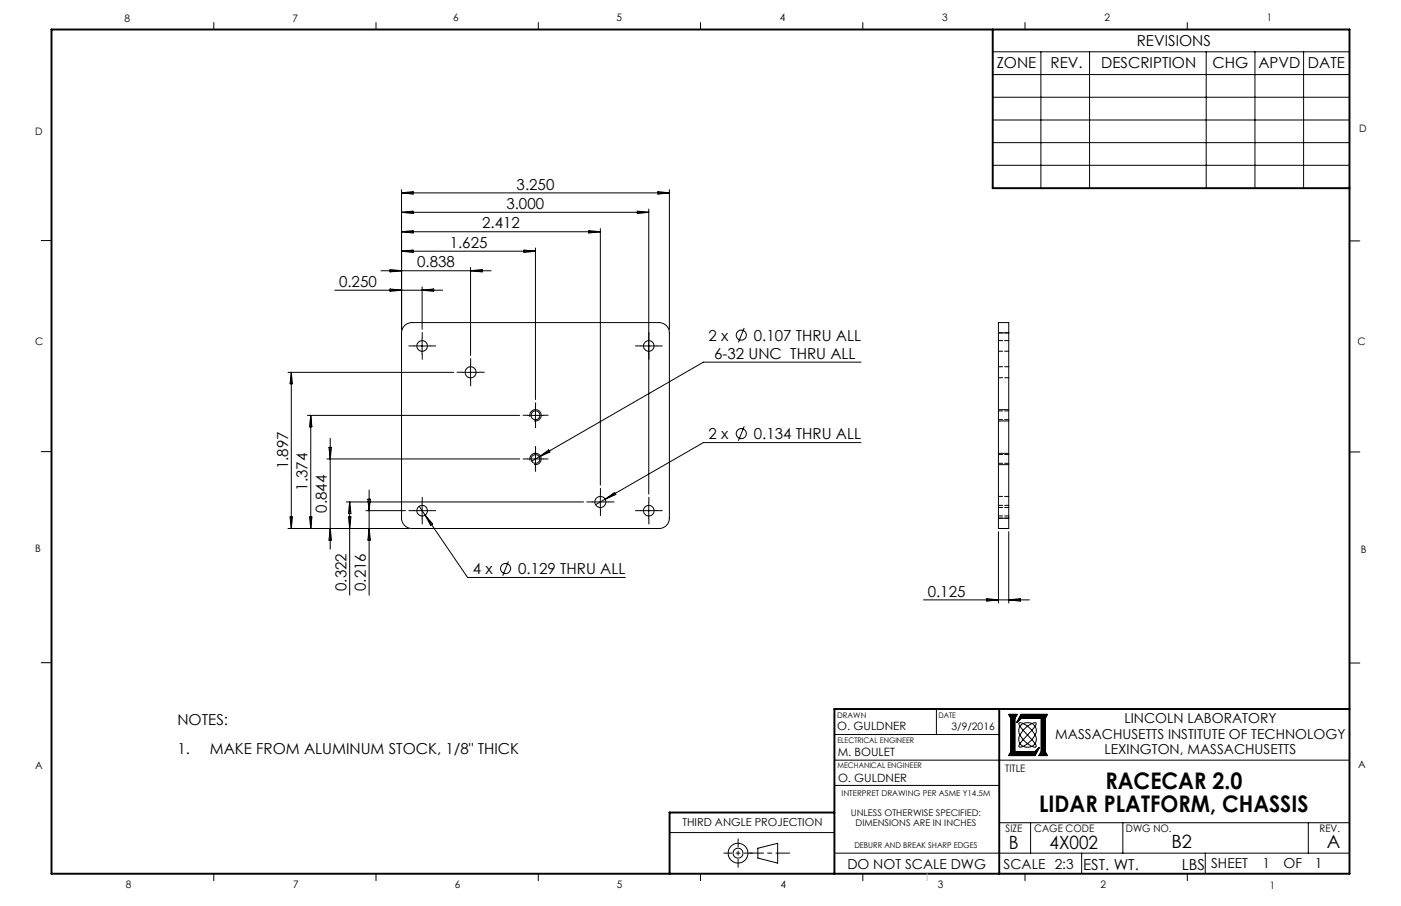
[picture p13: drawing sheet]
<svg xmlns="http://www.w3.org/2000/svg" width="432mm" height="279mm" viewBox="0 0 432 279" stroke-linecap="round" stroke-linejoin="round" font-family="sans-serif">
<defs><g id="words">
<g font-size="7.1">
<text x="340.7" y="243.5">RACECAR 2.0</text>
<text x="320.3" y="250.5">LIDAR PLATFORM, CHASSIS</text>
</g>
<g font-size="5.6">
<text x="311" y="261.9">B</text>
<text x="323.5" y="261.9">4X002</text>
<text x="361" y="261.5">B2</text>
<text x="408.9" y="261.5">A</text>
</g>
<g font-size="4.7">
<text x="350.4" y="14.1">REVISIONS</text>
<text x="307.2" y="20.9">ZONE</text>
<text x="323.8" y="20.9">REV.</text>
<text x="339.4" y="20.9">DESCRIPTION</text>
<text x="373.7" y="20.9">CHG</text>
<text x="387.8" y="20.9">APVD</text>
<text x="403.1" y="20.9">DATE</text>
<text x="159.2" y="58.4">3.250</text>
<text x="156.1" y="64.5">3.000</text>
<text x="148.6" y="70.5">2.412</text>
<text x="138.6" y="76.5">1.625</text>
<text x="128.6" y="82.5">0.838</text>
<text x="104.5" y="88.5">0.250</text>
<text x="218.4" y="105">2 x</text>
<text x="232.4" y="105">0.107 THRU ALL</text>
<text x="220.1" y="110.7">6-32 UNC THRU ALL</text>
<text x="218.4" y="135.4">2 x</text>
<text x="232.4" y="135.4">0.134 THRU ALL</text>
<text x="88.8" y="144.7" transform="rotate(-90 88.8 144.7)">1.897</text>
<text x="94.8" y="151.3" transform="rotate(-90 94.8 151.3)">1.374</text>
<text x="100.8" y="158.1" transform="rotate(-90 100.8 158.1)">0.844</text>
<text x="145.7" y="177">4 x</text>
<text x="159.7" y="177">0.129 THRU ALL</text>
<text x="106.8" y="182.2" transform="rotate(-90 106.8 182.2)">0.322</text>
<text x="112.8" y="182.2" transform="rotate(-90 112.8 182.2)">0.216</text>
<text x="285.9" y="184">0.125</text>
<text x="54.7" y="223.6">NOTES:</text>
<text x="54.7" y="232.6">1.</text>
<text x="64.7" y="232.6">MAKE FROM ALUMINUM STOCK, 1/8&quot; THICK</text>
<text x="333.8" y="268.1">EST. WT.</text>
<text x="364.2" y="268.1">LBS</text>
</g>
<g font-size="4.2">
<text x="325.3" y="227.9">MASSACHUSETTS INSTITUTE OF TECHNOLOGY</text>
<text x="346.6" y="223.1">LINCOLN LABORATORY</text>
<text x="340.4" y="232.6">LEXINGTON, MASSACHUSETTS</text>
<text x="261.2" y="267.9">DO NOT SCALE DWG</text>
<text x="309.3" y="267.9">SCALE 2:3</text>
<text x="373.3" y="267.8">SHEET</text>
<text x="389.1" y="267.8">1</text>
<text x="395.6" y="267.6">OF</text>
<text x="405.3" y="267.6">1</text>
</g>
<g font-size="3.5">
<text x="258" y="225.1">O. GULDNER</text>
<text x="258.2" y="233.2">M. BOULET</text>
<text x="258.3" y="241">O. GULDNER</text>
</g>
<text font-size="3.4" x="210.3" y="254.6">THIRD ANGLE PROJECTION</text>
<g font-size="3.2">
<text x="38.3" y="6.7">8</text>
<text x="90.2" y="6.7">7</text>
<text x="139.7" y="6.5">6</text>
<text x="190" y="6.5">5</text>
<text x="240.4" y="6.5">4</text>
<text x="290.4" y="6.5">3</text>
<text x="340.4" y="6.5">2</text>
<text x="390.4" y="6.5">1</text>
<text x="10.9" y="41.6">D</text>
<text x="418.9" y="40.7">D</text>
<text x="10.9" y="106.3">C</text>
<text x="418.4" y="106.4">C</text>
<text x="10.8" y="170.2">B</text>
<text x="419.4" y="170.6">B</text>
<text x="293.3" y="225.1">3/9/2016</text>
<text x="10.8" y="237.2">A</text>
<text x="309.8" y="238.2">TITLE</text>
<text x="418.6" y="236.8">A</text>
<text x="310" y="256.5">SIZE</text>
<text x="318.8" y="256.5">CAGE CODE</text>
<text x="347" y="256.5">DWG NO.</text>
<text x="406.7" y="256.5">REV.</text>
<text x="38.8" y="273.8">8</text>
<text x="90.4" y="273.8">7</text>
<text x="140.2" y="273.8">6</text>
<text x="190.1" y="273.9">5</text>
<text x="240.5" y="273.8">4</text>
<text x="289" y="273.9">3</text>
<text x="339.1" y="273.8">2</text>
<text x="391.4" y="274.1">1</text>
</g>
<g font-size="2.8">
<text x="262.2" y="251.8">UNLESS OTHERWISE SPECIFIED:</text>
<text x="263.7" y="254.6">DIMENSIONS ARE IN INCHES</text>
</g>
<g font-size="2.5">
<text x="259.4" y="245.4">INTERPRET DRAWING PER ASME Y14.5M</text>
<text x="263.3" y="261.5">DEBURR AND BREAK SHARP EDGES</text>
</g>
<g font-size="2.4">
<text x="258" y="221.3">DRAWN</text>
<text x="289.2" y="221.3">DATE</text>
<text x="258.1" y="229.1">ELECTRICAL ENGINEER</text>
<text x="258.1" y="237">MECHANICAL ENGINEER</text>
</g>
</g></defs>
<g fill="none" stroke="#000" stroke-width=".31">
<path d="M65.9 6.9v2.2M115.9 6.9v2.2M165.9 6.9v2.2M215.9 6.9v2.2M265.9 6.9v2.2M306 16h109.9M315.9 6.9v2.2M320.8 16v42M335.8 16v42M365.9 6.9v2.2M371.8 16v42.1M386.8 16v42.1"/>
<path d="M401.8 16v42.1M306 23h109.9M306 30h109.9M306 37h109.9M123.8 58.5v43.2M123.8 59.5l3.5-.4v.8zM123.8 59.5h82.5M202.8 59.1l3.5 .4-3.5 .4zM206.3 58.5v43.2M306 44h109.9M306 51h109.9M12.7 74.2h3.2"/>
<path d="M123.8 77.5h41.2M123.8 77.5l3.5-.4v.8zM123.8 65.5l3.5-.4v.8zM123.8 71.5l3.5-.4v.8zM123.8 71.5h61.2M123.8 65.5h76.2M161.5 77.1l3.5 .4-3.5 .4zM165 76.5v46.7M181.5 71.1l3.5 .4-3.5 .4zM185 70.5v79.1M196.4 65.1l3.6 .4-3.6 .4zM200 64.5v87.9"/>
<path d="M415.9 74.3h3.2M103.2 89.5h33.3M117.4 83.5h34M120.2 89.1l3.6 .4-3.6 .4zM120.2 83.1l3.6 .4-3.6 .4zM130.1 88.5v13.1M130.1 89.5l3.6-.4v.8zM145 82.5v27.1M145 83.5l3.6-.4v.8zM88.8 114.8h51M89.8 114.8v48.2M89.8 114.8l.3 3.6h-.7z"/>
<path d="M124.7 100.4l.8-.6 1.4-.3h76.2a3.1 3.1 0 0 1 3.2 3.2v57.1a3.1 3.1 0 0 1-3.2 3.2h-76.2a3.2 3.2 0 0 1-3.1-3.2v-57.1l.3-1.5zM127.6 106.7h5M130.1 104.2v5M142.6 114.8h4.9M145 112.3v5M197.5 106.7h5M229.4 101.1l-1.8 4.5M265.4 111.7h-48.6l-50.6 29.2M307.7 102.7v-3.2h3.2v3.2M307.7 102.7v57.1M307.7 102.7h3.2M310.9 102.7v57.1"/>
<path d="M12.7 139.3h3.2M94.8 128.1h65.4M95.8 128.1v34.9M95.8 128.1l.3 3.5h-.7zM101.4 138h.8l-.4 3.5zM101.8 135.2v34.1M162.6 128.1h4.9M163.3 128.6a1.76 1.76 0 0 1 1.6-2.3 1.76 1.76 0 0 1 1.9 1.9 1.76 1.76 0 0 1-2.2 1.6M165 125.6v5M165 139v5M229.4 131.5l-1.8 4.4M265.4 136.5h-48.6l-30.3 17.5"/>
<path d="M307.7 129.8h3.2M307.7 126.3h3.2M307.7 139.8h3.2M415.9 139.4h3.2M89.4 159.4h.7l-.3 3.6zM95.4 159.4h.7l-.3 3.6zM100.8 141.5h59.4M106.8 154.8h73M107.4 159.4h.8l-.4 3.6zM107.8 154.8v28.8M107.8 154.8l.4 3.6h-.8zM112.8 157.5h12.2"/>
<path d="M113.4 154h.8l-.4 3.5zM113.8 151.1v32.5M127.6 157.5h5M129.2 156.1l1.8 2.8M130.1 155v5M131 158.9l13.1 19.2h48.6M131 158.9l2.3 2.7-.6 .4zM162.6 141.5h4.9M163.3 142a1.76 1.76 0 0 1 1.6-2.2 1.76 1.76 0 0 1 1.9 1.8 1.76 1.76 0 0 1-2.2 1.6M166.2 140.9l-2.3 1.3M166.2 140.9l2.9-2.2 .4 .7zM182.5 154.8h5"/>
<path d="M185 152.3v5M186.5 154l-2.9 1.6M186.5 154l2.9-2.1 .4 .6zM197.5 157.5h5M200 155v5M307.7 143.3h3.2M307.7 159.8v3.2h3.2v-3.2M307.7 159.8h3.2M88.8 163h37.1M101.8 163l.4 3.5h-.8zM113.8 163l.4 3.5h-.8zM156.7 173.1l-1.8 4.5"/>
<path d="M307.7 164v22M310.9 164v22M284.6 185h32.7M304.2 184.6l3.5 .4-3.5 .4zM310.9 185l3.6-.4v.8zM12.7 204.4h3.2M288.6 218.7v7.8M415.9 204.5h3.2M257.2 226.5h50.8M257.2 234.4h158.7M311 220.3l.7 1.2v10.3l-.7 1.2M313.4 220.3l-.7 1.2v10.3h6.4l1.2-1.2-1.2 2.4h-8.3l.7-1.2v-10.3l-.7-1.2h2.7l-.7 1.2v10.3"/>
<path d="M314.4 226.7l-.4 1.3 .4 1.3M314.4 226.7l1.5 2 2.2 1.5M314.4 224l4.6 5.3M314.4 229.3a.59 .59 0 0 0-.4 .6 .59 .59 0 0 0 .4 .5l.9-.2M314.4 229.3l.9 .9M314.4 224l-.4 1.3 .4 1.4M314.8 220.3l-1.3 2.4 1.3-1.2M315.3 230.2l1.1 .2 1.7-.2M315.3 223.1l2.4 1.8 1.3 1.8M315.3 223.1l1.4-.3 1.4 .3M315.3 223.1l-.9 .9M315.3 223.1a.74 .74 0 0 0-1.3 .1l.4 .8"/>
<path d="M318.1 223.1l-2.5 1.8-1.2 1.8M318.1 223.1a.74 .74 0 0 1 1.3 .1l-.4 .8M318.1 223.1l.9 .9M318.9 231.8l1.3-1.2-1.3 2.4M319 229.3l-.9 .9M319 229.3l.1 .1a.58 .58 0 0 1 .2 .9 .58 .58 0 0 1-.9 0l-.3-.1M319 224l-4.6 5.3M319 226.7l-1.6 2-2.1 1.5M319 224l.4 1.1-.4 1.6M319 226.7l.4 1.1-.4 1.5M320.9 221.5v10.3l-.7 1.2h2.7l-.7-1.2v-10.3l.7-1.2h-8.3l-1.2 2.4 1.2-1.2h6.4v10.3l-.7 1.2M322.7 220.3l-.6 1.2v10.3l.6 1.2"/>
<path d="M206.4 256.8h50.8M257.2 242.2h50.8M308 253.7h107.9M317.6 253.7v9.4M346.1 253.7v9.4M403.2 253.7v9.4M65.9 269.5v2.1M115.9 269.5v2.1M165.9 269.5v2.1M215.9 269.5v2.1M233.6 261.6l6.1-1.5v6.1l-6.1-1.6zM257.2 263.1h158.7"/>
<path d="M265.9 269.5v2.1M315.9 269.5v2.1M333.4 263.1v6.4M365.9 269.5v2.1M371.5 263.1v6.4"/>
<circle cx="130.1" cy="106.7" r="1.64"/>
<circle cx="145" cy="114.8" r="1.7"/>
<circle cx="200" cy="106.7" r="1.64"/>
<circle cx="228.5" cy="103.4" r="1.55"/>
<circle cx="165" cy="128.1" r="1.36"/>
<circle cx="228.5" cy="133.7" r="1.56"/>
<circle cx="130.1" cy="157.5" r="1.64"/>
<circle cx="165" cy="141.5" r="1.35"/>
<circle cx="185" cy="154.8" r="1.7"/>
<circle cx="200" cy="157.5" r="1.64"/>
<circle cx="155.8" cy="175.3" r="1.55"/>
<circle cx="227.5" cy="263.1" r="1.52"/>
<circle cx="227.5" cy="263.1" r="3.1"/>
</g>
<path d="M227.5 258.7v8.8M231.9 263.1h-8.8" fill="none" stroke="#000" stroke-width=".31" stroke-dasharray="15.2 1.3 1.3 1.3" stroke-dashoffset="12.8"/>
<path d="M231.1 263.1h12.3" fill="none" stroke="#000" stroke-width=".31" stroke-dasharray="15.2 1.3 1.3 1.3" stroke-dashoffset="11"/>
<path d="M15.9 9.1h400v260.4h-400zM306 9.1v48.9h109.9M308 218.7v50.8M415.9 218.7h-158.7v50.8M257.2 250.6h-50.8v18.9" fill="none" stroke="#000" stroke-width=".6"/>
<path d="M285.8 269.5v2.1" fill="none" stroke="#c0c0c0" stroke-width=".31"/>
<path d="M314.8 220.3l-1.3 2.4 1.3-1.2h6.2v10.3l-.7 1.2h2.6l-.7-1.2v-10.3l.7-1.2zM311 220.3l.7 1.2v10.3l-.7 1.2h8.1l1.2-2.4-1.2 1.2h-6.3v-10.3l.7-1.2z" fill-rule="evenodd" fill="#000"/>
<g fill="none" stroke="#000" stroke-width=".31" stroke-dasharray="15.2 1.3 1.3 1.3">
<path d="M127.6 106.7h-1.6M130.1 104.2v-1.7M130.1 109.2v1.6M132.6 106.7h1.7M142.6 114.8h-1.7M145.1 112.3v-1.7M145.1 117.3v1.7M147.6 114.8h1.7M197.5 106.7h-1.6M200 104.2v-1.7M200 109.2v1.6M202.5 106.7h1.6"/>
<path d="M162.6 128.1h-1.4M165.1 139v-1.3M165.1 125.6v-1.4M165.1 130.6v1.3M167.6 128.1h1.3M127.6 157.5h-1.6M130.1 155v-1.7M130.1 160v1.6M132.6 157.5h1.7M162.6 141.5h-1.4M165.1 144v1.4M167.6 141.5h1.3"/>
<path d="M182.6 154.8h-1.7M185.1 152.3v-1.7M185.1 157.3v1.7M187.6 154.8h1.7M197.5 157.5h-1.6M200 155v-1.7M200 160v1.6M202.5 157.5h1.6"/>
</g>
<g fill="none" stroke="#000" stroke-width=".31" stroke-dasharray="1.3 .6">
<path d="M307.7 102.6h3.2M307.7 108.3h3.2M307.7 116.5h3.2M310.9 105h-3.2M310.9 113.1h-3.2M307.7 129.4h3.2M310.9 126.7h-3.2M307.7 159.1h3.2M307.7 156.5h3.2M307.7 142.9h3.2M310.9 159.8h-3.2M310.9 155.8h-3.2"/>
<path d="M310.9 153.1h-3.2M310.9 140.2h-3.2"/>
</g>
<use href="#words"/>
</svg>
